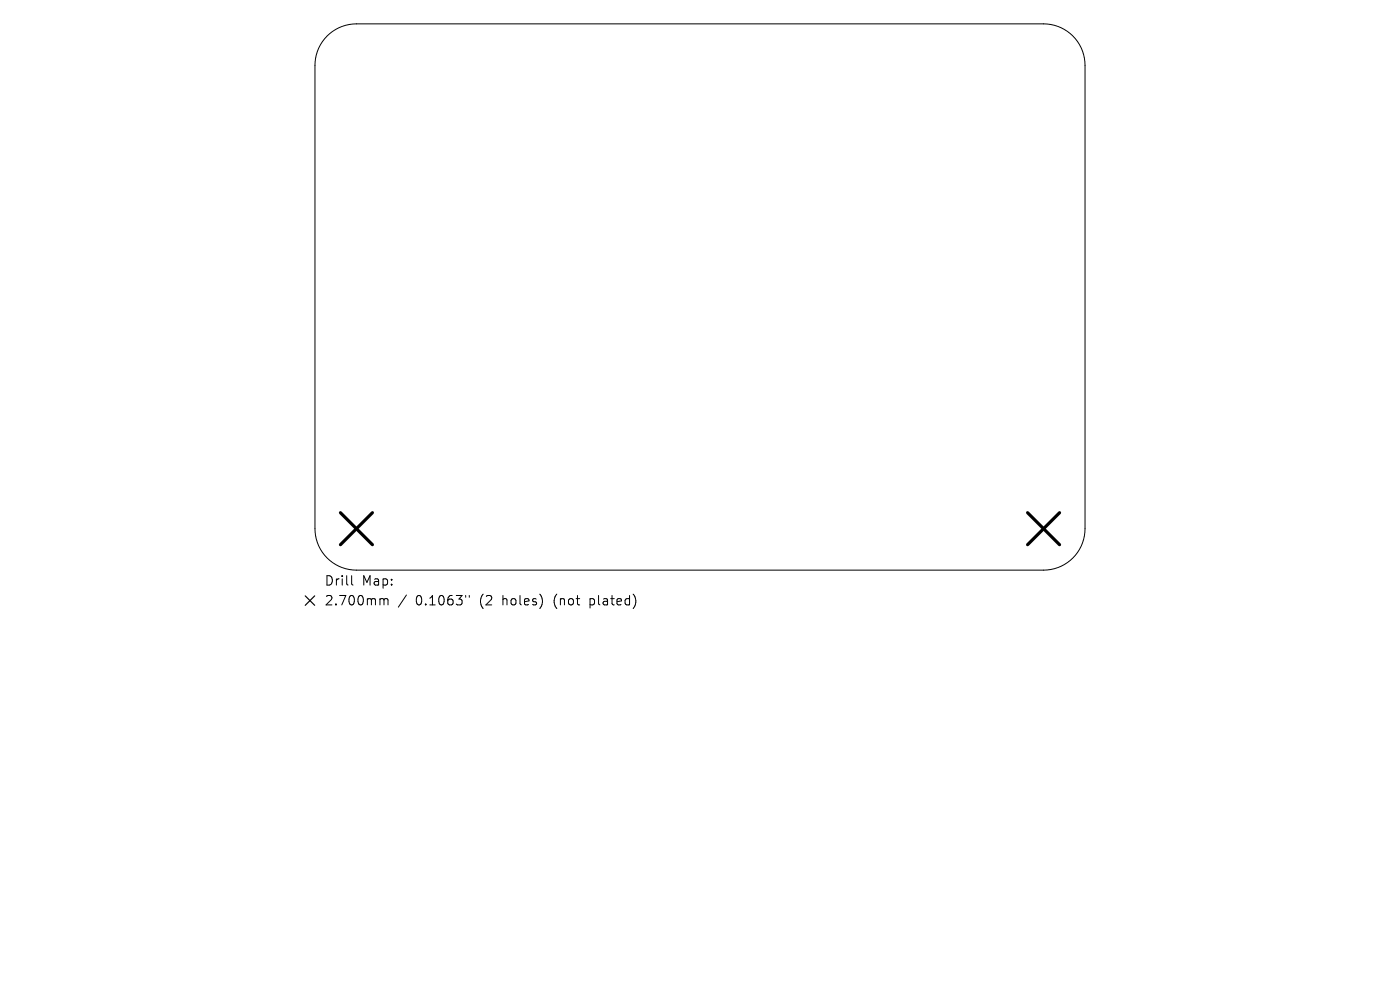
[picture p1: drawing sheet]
<svg xmlns="http://www.w3.org/2000/svg" width="297mm" height="210mm" viewBox="0 0 297 210" stroke-linecap="round" stroke-linejoin="round" font-family="sans-serif">
<defs><g id="words">
<g font-size="2.8">
<text x="68.8" y="124.5">Drill</text>
<text x="76.8" y="124.5">Map:</text>
<text x="68.8" y="128.7">2.700mm</text>
<text x="88.2" y="128.7">0.1063&quot;</text>
<text x="101.9" y="128.7">(2</text>
<text x="106.9" y="128.7">holes)</text>
<text x="117.9" y="128.7">(not</text>
<text x="125.8" y="128.7">plated)</text>
</g>
</g></defs>
<path d="M69.4 7.6a8.8 8.8 0 0 1 6.2-2.5h145.8a8.8 8.8 0 0 1 8.8 8.8v98.2a8.8 8.8 0 0 1-8.8 8.8h-145.8a8.8 8.8 0 0 1-8.8-8.8v-98.2a8.8 8.8 0 0 1 2.6-6.3zM74.6 122.1v1.7l.3 .3M80.9 127l.5 .1 .1 .2M81.5 127.3l.2-.3 .5 .1 .1 1.2M81.5 127.3v1M86.2 126.2l-1.7 2.6M98.8 126.3v.4M99.6 126.3v.4" fill="none" stroke="#000" stroke-width=".21"/>
<path d="M72.2 108.8l6.8 6.7M79 108.8l-6.8 6.7M218 108.8l6.8 6.7M224.8 108.8l-6.8 6.7" fill="none" stroke="#000" stroke-width=".68"/>
<path d="M64.8 126.4l2 2M66.8 126.4l-2 2" fill="none" stroke="#000" stroke-width=".25"/>
<use href="#words"/>
</svg>
